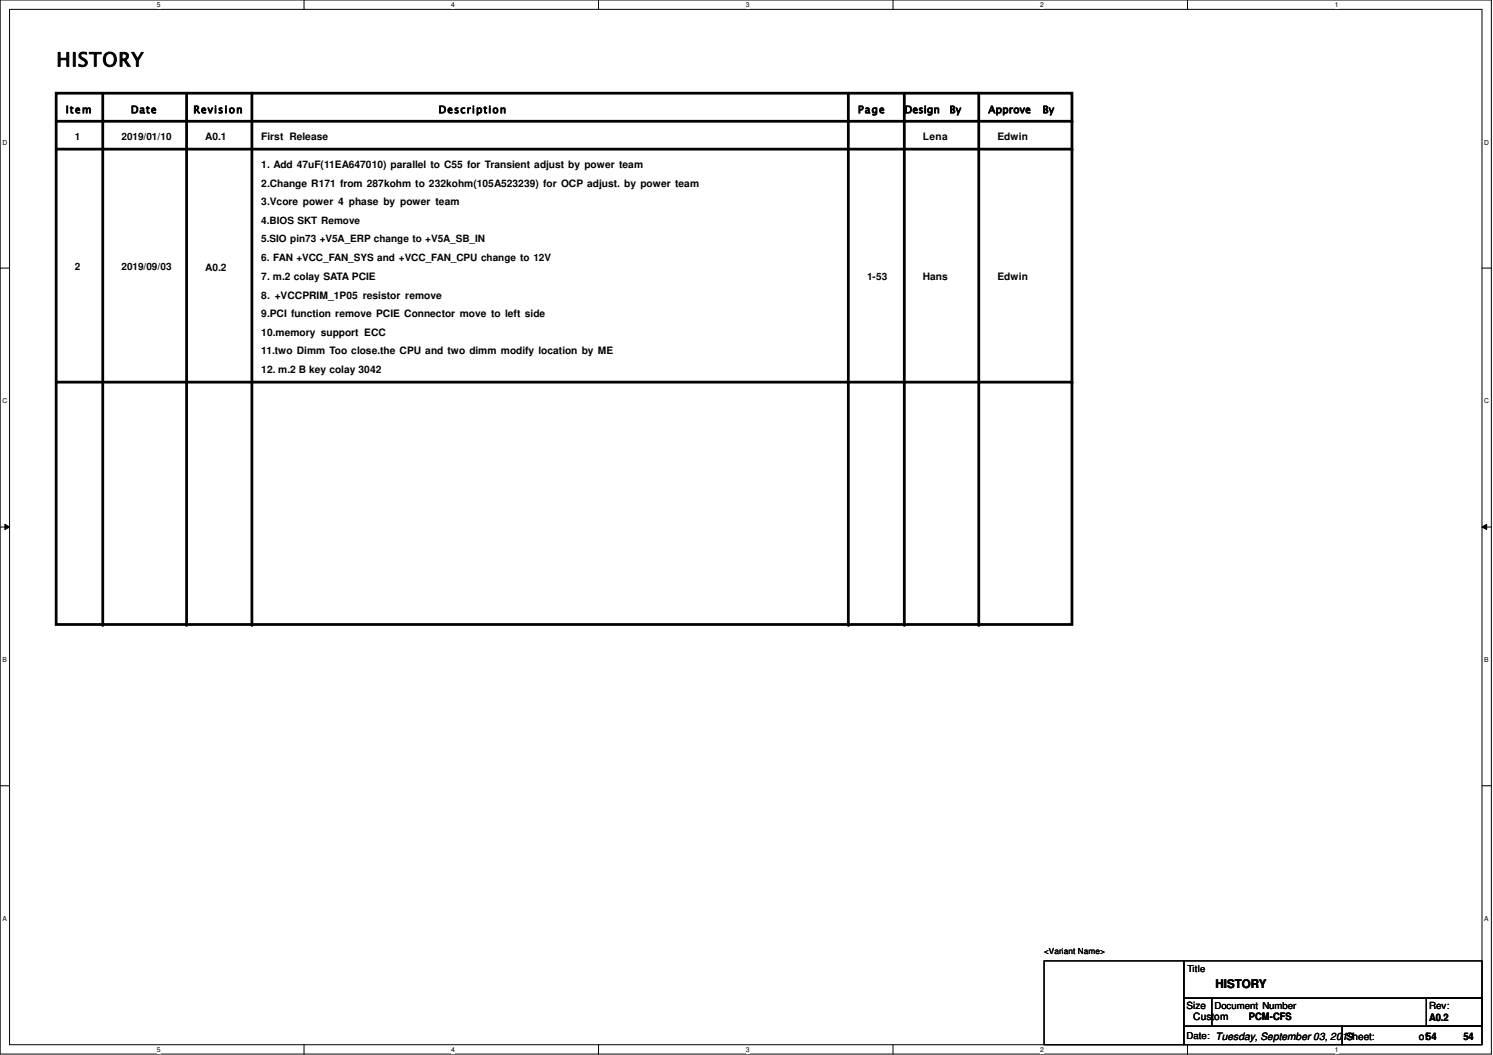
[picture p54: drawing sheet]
<svg xmlns="http://www.w3.org/2000/svg" width="297mm" height="210mm" viewBox="0 0 297 210" stroke-linecap="round" stroke-linejoin="round" font-family="sans-serif">
<defs><g id="words">
<text font-size="3.9" x="11.2" y="13.2">HISTORY</text>
<text font-size="2.4" x="241.8" y="196.5">HISTORY</text>
<g font-size="2">
<text x="13.1" y="22.5">Item</text>
<text x="26" y="22.5">Date</text>
<text x="38.5" y="22.5">Revision</text>
<text x="87.2" y="22.5">Description</text>
<text x="170.7" y="22.5">Page</text>
<text x="180" y="22.5">Design</text>
<text x="188.9" y="22.5">By</text>
<text x="196.6" y="22.5">Approve</text>
<text x="207.4" y="22.5">By</text>
<text x="14.9" y="27.8">1</text>
<text x="24.2" y="27.8">2019/01/10</text>
<text x="40.8" y="27.9">A0.1</text>
<text x="52" y="27.9">First Release</text>
<text x="183.6" y="27.9">Lena</text>
<text x="198.5" y="27.9">Edwin</text>
<text x="52" y="33.4">1. Add 47uF(11EA647010) parallel to C55 for Transient adjust by power team</text>
<text x="52" y="37.1">2.Change R171 from 287kohm to 232kohm(105A523239) for OCP adjust. by power team</text>
<text x="52" y="40.9">3.Vcore power 4 phase by power team</text>
<text x="52" y="44.5">4.BIOS SKT Remove</text>
<text x="14.9" y="53.8">2</text>
<text x="24.2" y="53.8">2019/09/03</text>
<text x="40.8" y="53.8">A0.2</text>
<text x="52" y="48.2">5.SIO pin73 +V5A_ERP change to +V5A_SB_IN</text>
<text x="52" y="51.9">6. FAN +VCC_FAN_SYS and +VCC_FAN_CPU change to 12V</text>
<text x="52" y="55.7">7. m.2 colay SATA PCIE</text>
<text x="52" y="59.4">8. +VCCPRIM_1P05 resistor remove</text>
<text x="172.5" y="55.6">1-53</text>
<text x="183.6" y="55.7">Hans</text>
<text x="198.5" y="55.7">Edwin</text>
<text x="52" y="63.1">9.PCI function remove PCIE Connector move to left side</text>
<text x="52" y="66.8">10.memory support ECC</text>
<text x="52" y="70.5">11.two Dimm Too close.the CPU and two dimm modify location by ME</text>
<text x="52" y="74.2">12. m.2 B key colay 3042</text>
<text x="236.1" y="200.8">Size</text>
<text x="237.4" y="202.9">Custom</text>
<text x="248.5" y="202.9">PCM-CFS</text>
<text x="284.3" y="203.1">A0.2</text>
<text x="267.8" y="206.9">Sheet:</text>
<text x="282.3" y="207">of54</text>
<text x="291.2" y="207">54</text>
</g>
<g font-size="1.9">
<text x="236.3" y="193.4">Title</text>
<text x="241.6" y="200.7">Document Number</text>
<text x="284.3" y="200.7">Rev:</text>
<text x="236.1" y="206.8">Date: Tuesday, September 03, 2019</text>
</g>
<text font-size="1.7" x="207.7" y="189.9">&lt;Variant Name&gt;</text>
<g font-size="1.4">
<text x="31.2" y="1.4">5</text>
<text x="89.8" y="1.4">4</text>
<text x="148.4" y="1.4">3</text>
<text x="207" y="1.4">2</text>
<text x="265.6" y="1.4">1</text>
<text x=".5" y="28.8">D</text>
<text x="295.3" y="28.8">D</text>
<text x=".5" y="80.3">C</text>
<text x="295.3" y="80.3">C</text>
<text x=".5" y="131.8">B</text>
<text x="295.3" y="131.8">B</text>
<text x=".5" y="183.3">A</text>
<text x="295.3" y="183.3">A</text>
<text x="31.2" y="209.3">5</text>
<text x="89.8" y="209.3">4</text>
<text x="148.4" y="209.3">3</text>
<text x="207" y="209.3">2</text>
<text x="265.6" y="209.3">1</text>
</g>
</g></defs>
<path d="M0 0h296.7v209.7h-296.7zM1.9 1.9h292.9v206h-292.9z" fill="none" stroke="#000" stroke-width=".2"/>
<g fill="#fff">
<path d="M31.2 .2h.7v1.5h-.7z"/>
<path d="M31.2 208.1h.7v1.4h-.7z"/>
</g>
<path d="M60.5 0v1.9M60.5 207.9v1.8" fill="none" stroke="#000" stroke-width=".2"/>
<g fill="#fff">
<path d="M89.8 .2h.7v1.5h-.7z"/>
<path d="M89.8 208.1h.7v1.4h-.7z"/>
</g>
<path d="M119.1 0v1.9M119.1 207.9v1.8" fill="none" stroke="#000" stroke-width=".2"/>
<g fill="#fff">
<path d="M148.4 .2h.7v1.5h-.7z"/>
<path d="M148.4 208.1h.7v1.4h-.7z"/>
</g>
<path d="M177.7 0v1.9M177.7 207.9v1.8" fill="none" stroke="#000" stroke-width=".2"/>
<g fill="#fff">
<path d="M207 .2h.7v1.5h-.7z"/>
<path d="M207 208.1h.7v1.4h-.7z"/>
</g>
<path d="M236.3 0v1.9M236.3 207.9v1.8" fill="none" stroke="#000" stroke-width=".2"/>
<g fill="#fff">
<path d="M265.6 .2h.7v1.5h-.7z"/>
<path d="M265.6 208.1h.7v1.4h-.7z"/>
<path d="M.5 27.6h.9v1.5h-.9z"/>
<path d="M295.3 27.6h.9v1.5h-.9z"/>
<path d="M.5 79.1h.9v1.5h-.9z"/>
<path d="M295.3 79.1h.9v1.5h-.9z"/>
</g>
<path d="M0 53.3h1.9M294.8 53.3h1.9" fill="none" stroke="#000" stroke-width=".2"/>
<g fill="#fff">
<path d="M.5 130.6h.9v1.5h-.9z"/>
<path d="M295.3 130.6h.9v1.5h-.9z"/>
</g>
<path d="M0 104.9h1.9M1 104.3l.9 .6-.9 .5zM294.8 104.9l1-.6v1.1zM294.8 104.9h1.9" fill="none" stroke="#000" stroke-width=".2"/>
<path d="M1 104.3l.9 .6-.9 .5zM294.8 104.9l1-.6v1.1z" fill="#000"/>
<g fill="#fff">
<path d="M.5 182.1h.8v1.5h-.8z"/>
<path d="M295.3 182.1h.8v1.5h-.8z"/>
</g>
<path d="M0 156.3h1.9M294.8 156.3h1.9M207.7 191.2h27.8v16.7h-27.8zM235.5 198.6h5.6v5.6h-5.6zM235.5 191.2h59.3v7.4h-59.3zM241.1 198.6h53.7v5.6h-53.7zM283.8 198.6h11v5.6h-11zM235.5 204.2h31.5v3.7h-31.5zM267 204.2h27.8v3.7h-27.8z" fill="none" stroke="#000" stroke-width=".2"/>
<path d="M11.2 18.5h202.1v105.7h-202.1zM20.4 18.5v105.7M37.1 18.5v105.7M50.1 18.5v105.7M168.8 18.5v105.7M179.9 18.5v105.7M194.7 18.5v105.7M11.2 24.1h202.1M11.2 29.7h202.1M11.2 76h202.1" fill="none" stroke="#000" stroke-width=".55"/>
<g fill="#000">
<circle cx="213.3" cy="24.1" r=".28"/>
<circle cx="213.3" cy="29.7" r=".28"/>
<circle cx="213.3" cy="76" r=".28"/>
<circle cx="20.4" cy="124.2" r=".28"/>
<circle cx="37.1" cy="124.2" r=".28"/>
<circle cx="50.1" cy="124.2" r=".28"/>
<circle cx="168.8" cy="124.2" r=".28"/>
<circle cx="179.9" cy="124.2" r=".28"/>
<circle cx="194.7" cy="124.2" r=".28"/>
</g>
<use href="#words"/>
</svg>
